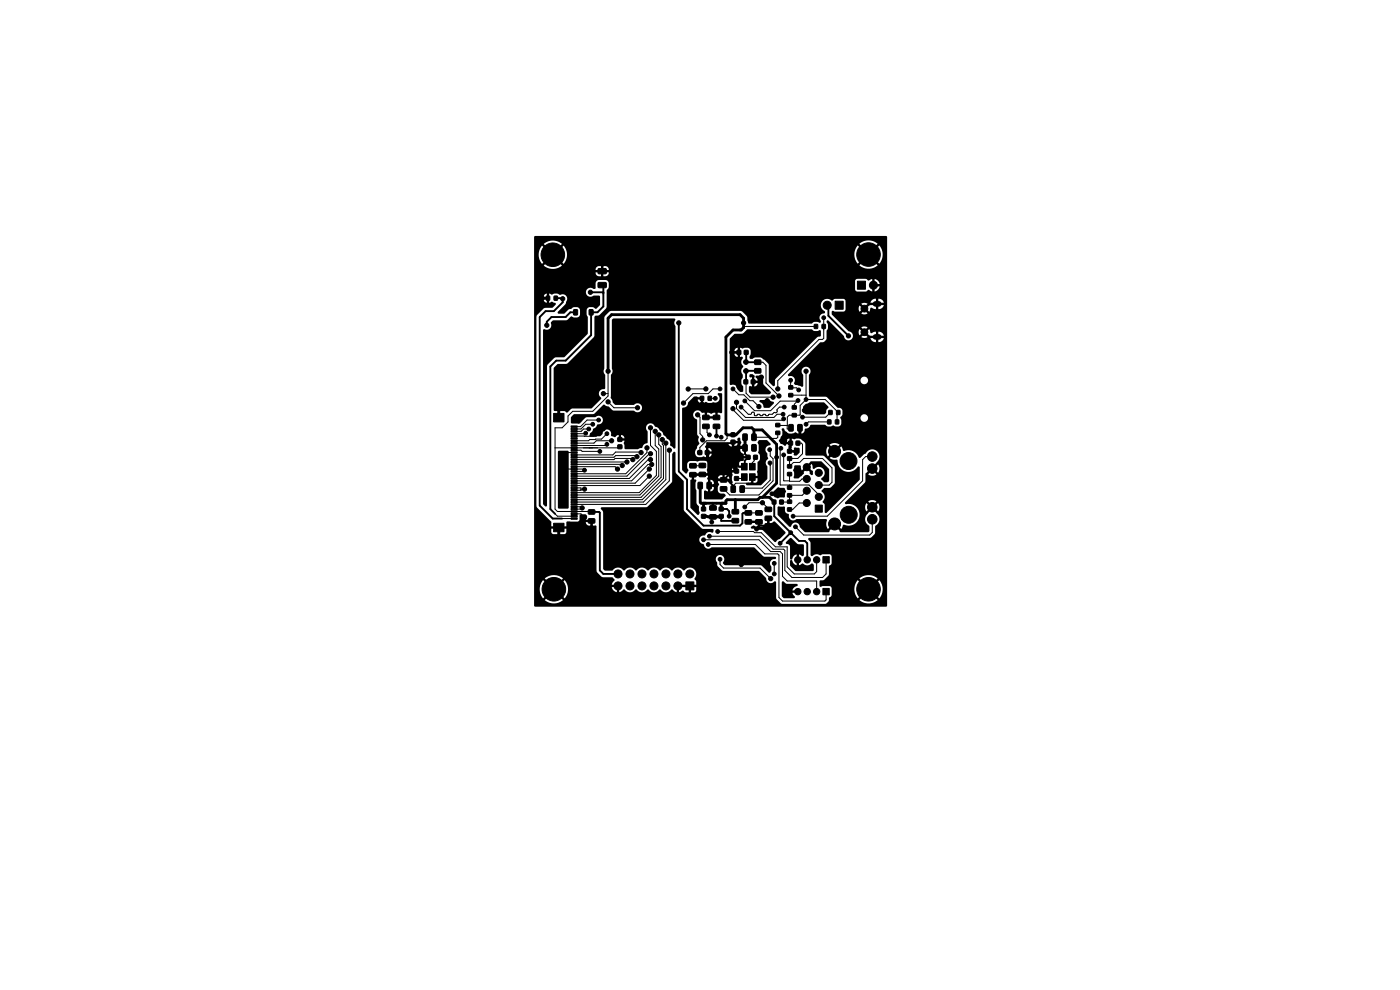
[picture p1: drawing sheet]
<svg xmlns="http://www.w3.org/2000/svg" width="297mm" height="210mm" viewBox="0 0 297 210" stroke-linecap="round" stroke-linejoin="round" font-family="sans-serif">
<g fill="#000" stroke="#000" stroke-width=".21">
<path d="M126.9 57h1.6l.1 .2v.7l-.2 .2h-1.4l-.2-.2zM115.9 62.8h.7v.9h-.7zM117.6 62.8h.6v.9h-.6zM121.7 65.7h.8v1.1h-.8zM125 65.7h.8v1.1h-.8zM126.9 60l1.6-.1 .1 .3v.7l-.2 .2-1.4-.1-.2-.2zM156.4 74.3h.7v.9h-.7zM157.9 74.3h.8v.9h-.8zM160.1 78.2h1.2l.1 .2v.6l-.2 .2h-1l-.1-.3zM160.1 76.4l1.2-.1 .1 .3v.6l-.2 .2-1-.1-.1-.2zM172.8 68.8h.6v.9h-.6zM174.4 68.8h.7v.9h-.7z"/>
<path d="M177.2 63.9h1.7v1.7h-1.7zM181.9 59.7h1.7v1.7h-1.7zM117.4 87.7h2.3v1.8h-2.3zM121.2 99.4h1.2v.3h-1.2zM121.2 98.9h1.2v.3h-1.2zM121.2 98.4h1.2v.3h-1.2zM121.2 97.9h1.2v.3h-1.2zM121.2 97.4h1.2v.3h-1.2zM121.2 96.9h1.2v.3h-1.2zM121.2 96.4h1.2v.3h-1.2zM121.2 95.9h1.2v.3h-1.2zM121.2 95.4h1.2v.3h-1.2z"/>
<path d="M121.2 94.9h1.2v.3h-1.2zM121.2 94.4h1.2v.3h-1.2zM121.2 93.9h1.2v.3h-1.2zM121.2 93.4h1.2v.3h-1.2zM121.2 92.9h1.2v.3h-1.2zM121.2 92.4h1.2v.3h-1.2zM121.2 91.9h1.2v.3h-1.2zM121.2 91.4h1.2v.3h-1.2zM121.2 90.9h1.2v.3h-1.2zM121.2 90.4h1.2v.3h-1.2zM131.1 94.4h.8v.8h-.8zM131.1 92.8h.8v.8h-.8z"/>
<path d="M146.3 98.4l1.3-.1 .1 .3v.5l-.2 .2h-1.1l-.1-.2zM148.1 95.6h.8v.8h-.8zM149.1 90h1.2l.2 .2v.6l-.3 .2-1-.1-.2-.2zM149.1 88.1h1.2l.2 .2v.6l-.3 .2-1-.1-.2-.2zM148.6 84.1h.7v.8h-.7zM148.3 98.3h1.3l.1 .2v.6l-.2 .2-1.1-.1-.1-.2zM149.6 95.6h.8v.8h-.8zM150.2 84.1h.7v.8h-.7zM151.3 90h1.3l.1 .2v.6l-.2 .2-1.1-.1-.1-.2zM151.3 88.1h1.3l.1 .2v.6l-.2 .2-1.1-.1-.1-.2zM155.1 91.8h.8v.8h-.8zM155.1 93.4h.8v.8h-.8z"/>
<path d="M157.3 98.3h1.2v1.4h-1.2zM157.8 80.6h.8v.8h-.8zM157.6 92.1l.7-.1 .2 .2 .1 1-.2 .3h-.6l-.2-.2zM157.6 94.3h.7l.2 .1 .1 1.1-.2 .2h-.6l-.2-.1zM159 98.3h1.2v1.4h-1.2zM158.3 96.6h.8v.8h-.8zM159.4 80.6h.8v.8h-.8zM159.5 92.1l.7-.1 .2 .2 .1 1-.2 .3h-.6l-.2-.2zM159.5 94.3h.7l.2 .1 .1 1.1-.2 .2h-.6l-.2-.1zM159.9 96.6h.8v.8h-.8zM164.6 89.8h.8v.7h-.8zM164.6 91.5h.8v.7h-.8z"/>
<path d="M167.1 98.6h.8v.7h-.8zM167.1 96.9h.8v.8h-.8zM167.1 95.3h.8v.8h-.8zM167.4 90.1l.6-.1 .3 .2v1l-.2 .3h-.5l-.3-.2zM167.3 81.8h.9v.7h-.9zM167.3 83.5h.9v.7h-.9zM167.3 93.6h.8v.8h-.8zM168.1 86.1h.8v.7h-.8zM168.1 87.7h.8v.7h-.8zM169.3 90.1l.6-.1 .3 .2v1l-.2 .3h-.5l-.3-.2zM168.9 93.6h.8v.8h-.8zM175.6 89.1h.7v.8h-.7z"/>
<path d="M175.8 87.1h.7v.8h-.7zM177.2 89.1h.7v.8h-.7zM177.5 87.1h.7v.8h-.7zM117.4 111h2.3v1.8h-2.3zM121.2 109.9h1.2v.3h-1.2zM121.2 109.4h1.2v.3h-1.2zM121.2 108.9h1.2v.3h-1.2zM121.2 108.4h1.2v.3h-1.2zM121.2 107.9h1.2v.3h-1.2zM121.2 107.4h1.2v.3h-1.2zM121.2 106.9h1.2v.3h-1.2zM121.2 106.4h1.2v.3h-1.2z"/>
<path d="M121.2 105.9h1.2v.3h-1.2zM121.2 105.4h1.2v.3h-1.2zM121.2 104.9h1.2v.3h-1.2zM121.2 104.4h1.2v.3h-1.2zM121.2 103.9h1.2v.3h-1.2zM121.2 103.4h1.2v.3h-1.2zM121.2 102.9h1.2v.3h-1.2zM121.2 102.4h1.2v.3h-1.2zM121.2 101.9h1.2v.3h-1.2zM121.2 101.4h1.2v.3h-1.2zM121.2 100.9h1.2v.3h-1.2zM121.2 100.4h1.2v.3h-1.2z"/>
<path d="M121.2 99.9h1.2v.3h-1.2zM124.8 108.2l1.3-.1 .1 .3v.5l-.2 .2h-1.1l-.1-.2zM124.8 110.1l1.3-.1 .1 .3v.5l-.2 .2h-1.1l-.1-.2zM146.3 100.3l1.3-.1 .1 .3v.5l-.2 .2h-1.1l-.1-.2zM148.1 102.3h.7l.2 .1v1.1l-.1 .2h-.6l-.2-.1zM148.3 100.2h1.3l.1 .2v.6l-.2 .2-1.1-.1-.1-.2zM148.8 107.6h.9v.8h-.9zM148.8 109.1h.9v.8h-.9zM150 102.3h.7l.2 .1v1.1l-.1 .2h-.6l-.2-.1zM150.6 107.3h1.2l.2 .2v.6l-.3 .2-1-.1-.2-.2zM150.6 109.2h1.2l.2 .2v.6l-.3 .2-1-.1-.2-.2zM152.8 103.3l1.3-.1 .1 .3v.5l-.2 .2h-1.1l-.1-.2z"/>
<path d="M152.8 101.4l1.3-.1 .1 .3v.5l-.2 .2h-1.1l-.1-.2zM152.6 107.6h.8v.8h-.8zM152.6 109.1h.8v.8h-.8zM155.8 101.1h.9v.8h-.9zM155.8 99.6h.9v.7h-.9zM155.1 103.1l.7-.1 .2 .2v1l-.1 .3h-.6l-.2-.2zM155.3 108.1h1.3l.1 .2v.6l-.2 .2-1.1-.1-.1-.2zM155.3 110h1.3l.1 .2v.6l-.2 .2-1.1-.1-.1-.2zM157.3 100.5h1.2v1.4h-1.2zM157 103.1l.7-.1 .2 .2v1l-.1 .3h-.6l-.2-.2zM159 100.5h1.2v1.4h-1.2zM158.1 108.4l1.2-.1 .2 .3v.5l-.3 .2h-1l-.2-.2z"/>
<path d="M158.1 110.3l1.2-.1 .2 .3v.5l-.3 .2h-1l-.2-.2zM160.3 108.4l1.3-.1 .1 .3v.5l-.2 .2h-1.1l-.1-.2zM160.3 110.3l1.3-.1 .1 .3v.5l-.2 .2h-1.1l-.1-.2zM162.3 107.6h1.3l.1 .2v.6l-.2 .2-1.1-.1-.1-.2zM162.3 109.5h1.3l.1 .2v.6l-.2 .2-1.1-.1-.1-.2zM163.8 106.1h.8v.8h-.8zM165.4 106.1h.8v.8h-.8zM167.1 100.2h.8v.7h-.8zM167.1 107.7h.8v.7h-.8zM167.1 106.1h.8v.7h-.8zM167.1 103.1h.8v.7h-.8zM167.1 104.7h.8v.7h-.8z"/>
<path d="M172.9 107.1h1.5v1.5h-1.5zM174.6 118.1h1.3v1.3h-1.3zM145.5 123.4h1.7v1.7h-1.7zM174.6 124.8h1.3v1.4h-1.3z"/>
<circle cx="117.3" cy="54" r="2.5"/>
<circle cx="119.5" cy="57.8" r=".45"/>
<circle cx="123.5" cy="51.5" r=".4"/>
<circle cx="125.5" cy="51.5" r=".4"/>
<circle cx="127.5" cy="51.5" r=".4"/>
<circle cx="127.7" cy="56" r=".45"/>
<circle cx="129.8" cy="51.5" r=".4"/>
<circle cx="131.5" cy="51.5" r=".4"/>
<circle cx="133.8" cy="51.5" r=".4"/>
<circle cx="135.5" cy="51.5" r=".4"/>
<circle cx="137.8" cy="51.5" r=".4"/>
<circle cx="139.8" cy="51.5" r=".4"/>
<circle cx="141.8" cy="51.5" r=".4"/>
<circle cx="144" cy="51.5" r=".4"/>
<circle cx="146" cy="51.5" r=".4"/>
<circle cx="148" cy="51.5" r=".4"/>
<circle cx="150.3" cy="51.5" r=".4"/>
<circle cx="152" cy="51.5" r=".4"/>
<circle cx="154.3" cy="51.5" r=".4"/>
<circle cx="156" cy="51.5" r=".4"/>
<circle cx="158.3" cy="51.5" r=".4"/>
<circle cx="160.3" cy="51.5" r=".4"/>
<circle cx="162.3" cy="51.5" r=".4"/>
<circle cx="164" cy="51.5" r=".4"/>
<circle cx="166" cy="51.5" r=".4"/>
<circle cx="168" cy="51.5" r=".4"/>
<circle cx="170.3" cy="51.5" r=".4"/>
<circle cx="172" cy="51.5" r=".4"/>
<circle cx="174.3" cy="51.5" r=".4"/>
<circle cx="176" cy="51.5" r=".4"/>
<circle cx="178.3" cy="51.5" r=".4"/>
<circle cx="180.3" cy="51.5" r=".4"/>
<circle cx="184.2" cy="54" r="2.5"/>
<circle cx="115" cy="63.2" r=".45"/>
<circle cx="116" cy="69" r=".45"/>
<circle cx="116.2" cy="72" r=".4"/>
<circle cx="116.2" cy="74.5" r=".4"/>
<circle cx="118.5" cy="74.8" r=".45"/>
<circle cx="119.4" cy="63.4" r=".45"/>
<circle cx="119.5" cy="61.8" r=".45"/>
<circle cx="124.6" cy="74.2" r=".45"/>
<circle cx="125.3" cy="62" r=".45"/>
<circle cx="129" cy="78.8" r=".45"/>
<circle cx="129.7" cy="61" r=".45"/>
<circle cx="130.3" cy="63" r=".45"/>
<circle cx="131" cy="74" r=".4"/>
<circle cx="131" cy="76.5" r=".4"/>
<circle cx="136.5" cy="63.2" r=".45"/>
<circle cx="139.7" cy="63" r=".45"/>
<circle cx="140" cy="79.3" r=".45"/>
<circle cx="141" cy="74" r=".4"/>
<circle cx="141" cy="71.5" r=".4"/>
<circle cx="142.3" cy="63" r=".45"/>
<circle cx="144" cy="68.5" r=".45"/>
<circle cx="144.2" cy="61" r=".45"/>
<circle cx="144.3" cy="63" r=".45"/>
<circle cx="151.3" cy="63.5" r=".45"/>
<circle cx="154.5" cy="63" r=".45"/>
<circle cx="155.2" cy="74.8" r=".45"/>
<circle cx="157" cy="63" r=".45"/>
<circle cx="157.8" cy="68.5" r=".45"/>
<circle cx="158.2" cy="76.8" r=".5"/>
<circle cx="158.2" cy="78.7" r=".5"/>
<circle cx="159.2" cy="61" r=".45"/>
<circle cx="159.2" cy="63" r=".45"/>
<circle cx="161.5" cy="80" r=".45"/>
<circle cx="163.5" cy="74" r=".4"/>
<circle cx="165.7" cy="63.5" r=".45"/>
<circle cx="166" cy="74" r=".4"/>
<circle cx="170" cy="63.2" r=".45"/>
<circle cx="171" cy="78.8" r=".45"/>
<circle cx="172.7" cy="63.2" r=".45"/>
<circle cx="173.4" cy="74.4" r=".45"/>
<circle cx="174.7" cy="67.4" r=".4"/>
<circle cx="175.5" cy="64.7" r=".85"/>
<circle cx="180" cy="71.2" r=".45"/>
<circle cx="180.5" cy="66" r=".45"/>
<circle cx="182.9" cy="74.1" r=".45"/>
<circle cx="183.4" cy="65.5" r=".72"/>
<circle cx="183.4" cy="70.5" r=".72"/>
<circle cx="185.3" cy="60.5" r=".85"/>
<circle cx="118.6" cy="86.3" r=".45"/>
<circle cx="123.3" cy="85.5" r=".45"/>
<circle cx="124" cy="99.8" r=".4"/>
<circle cx="124.2" cy="91.9" r=".4"/>
<circle cx="124.9" cy="91" r=".4"/>
<circle cx="125.8" cy="90" r=".4"/>
<circle cx="127" cy="89.1" r=".4"/>
<circle cx="127.2" cy="95.8" r=".4"/>
<circle cx="128" cy="83.5" r=".45"/>
<circle cx="128" cy="91" r=".4"/>
<circle cx="128.8" cy="92" r=".4"/>
<circle cx="128.8" cy="94.3" r=".4"/>
<circle cx="129" cy="85.3" r=".45"/>
<circle cx="129.7" cy="93.5" r=".45"/>
<circle cx="131" cy="99.5" r=".45"/>
<circle cx="131.5" cy="91.5" r=".45"/>
<circle cx="132" cy="98.8" r=".45"/>
<circle cx="133" cy="98" r=".45"/>
<circle cx="133.6" cy="82.4" r=".45"/>
<circle cx="134" cy="84.8" r=".45"/>
<circle cx="134.3" cy="97.5" r=".45"/>
<circle cx="135.1" cy="96.9" r=".45"/>
<circle cx="135.3" cy="86.5" r=".45"/>
<circle cx="136" cy="96" r=".45"/>
<circle cx="137.3" cy="95" r=".45"/>
<circle cx="137.7" cy="99.5" r=".45"/>
<circle cx="138" cy="90.8" r=".45"/>
<circle cx="138" cy="97.5" r=".45"/>
<circle cx="138" cy="96.3" r=".45"/>
<circle cx="138.3" cy="98.5" r=".45"/>
<circle cx="139" cy="91.5" r=".45"/>
<circle cx="139.8" cy="92.3" r=".45"/>
<circle cx="140.5" cy="93.3" r=".45"/>
<circle cx="141.3" cy="94" r=".45"/>
<circle cx="142" cy="95.5" r=".45"/>
<circle cx="145" cy="85.5" r=".45"/>
<circle cx="146" cy="88" r=".45"/>
<circle cx="146" cy="82.5" r=".45"/>
<circle cx="148" cy="88" r=".45"/>
<circle cx="148.4" cy="96" r=".45"/>
<circle cx="148.9" cy="85.7" r=".45"/>
<circle cx="149" cy="98.8" r=".45"/>
<circle cx="149.1" cy="93.3" r=".45"/>
<circle cx="149.7" cy="82.5" r=".45"/>
<circle cx="150.5" cy="92.3" r=".4"/>
<circle cx="151.7" cy="84.5" r=".4"/>
<circle cx="152" cy="92.5" r=".4"/>
<circle cx="152.3" cy="96.3" r=".4"/>
<circle cx="152.3" cy="98" r=".4"/>
<circle cx="152.4" cy="99.6" r=".4"/>
<circle cx="152.7" cy="82.5" r=".4"/>
<circle cx="153" cy="92.8" r=".4"/>
<circle cx="154.1" cy="98" r=".4"/>
<circle cx="154.1" cy="96.2" r=".4"/>
<circle cx="154.3" cy="99.5" r=".4"/>
<circle cx="155.5" cy="92.2" r=".4"/>
<circle cx="155.5" cy="86.7" r=".45"/>
<circle cx="155.5" cy="82.5" r=".4"/>
<circle cx="155.8" cy="96.3" r=".4"/>
<circle cx="155.9" cy="97.9" r=".4"/>
<circle cx="155.9" cy="99.3" r=".4"/>
<circle cx="156.3" cy="85.3" r=".45"/>
<circle cx="156.7" cy="82" r=".45"/>
<circle cx="157.2" cy="86.4" r=".4"/>
<circle cx="158" cy="85.1" r=".4"/>
<circle cx="159.6" cy="99" r=".4"/>
<circle cx="159.9" cy="92.8" r=".4"/>
<circle cx="160" cy="95" r=".4"/>
<circle cx="161" cy="86.2" r=".45"/>
<circle cx="162.7" cy="85" r=".45"/>
<circle cx="163.3" cy="95.4" r=".4"/>
<circle cx="163.3" cy="98.2" r=".4"/>
<circle cx="164" cy="84.3" r=".45"/>
<circle cx="164.7" cy="97" r=".4"/>
<circle cx="165" cy="82.5" r=".45"/>
<circle cx="165.2" cy="84" r=".45"/>
<circle cx="165.7" cy="95.1" r=".4"/>
<circle cx="166.1" cy="87.9" r=".4"/>
<circle cx="166.3" cy="96.5" r=".4"/>
<circle cx="166.3" cy="88.9" r=".4"/>
<circle cx="166.4" cy="86.4" r=".4"/>
<circle cx="166.5" cy="93.5" r=".4"/>
<circle cx="167.7" cy="80.7" r=".4"/>
<circle cx="168.3" cy="92.5" r=".4"/>
<circle cx="168.7" cy="95.8" r=".4"/>
<circle cx="169.3" cy="85" r=".4"/>
<circle cx="169.4" cy="82.7" r=".4"/>
<circle cx="169.7" cy="92.5" r=".4"/>
<circle cx="170.3" cy="88.5" r=".4"/>
<circle cx="170.6" cy="87.1" r=".4"/>
<circle cx="171" cy="84.7" r=".4"/>
<circle cx="171" cy="90" r=".4"/>
<circle cx="171.1" cy="99.1" r=".75"/>
<circle cx="171.5" cy="92.5" r=".4"/>
<circle cx="177" cy="95.8" r="1.27"/>
<circle cx="180" cy="97.8" r="1.8"/>
<circle cx="183" cy="93.5" r=".4"/>
<circle cx="185" cy="99.4" r="1.02"/>
<circle cx="185" cy="96.8" r="1.02"/>
<circle cx="115.2" cy="119.5" r=".4"/>
<circle cx="115.2" cy="117" r=".4"/>
<circle cx="117" cy="119.5" r=".4"/>
<circle cx="117" cy="117" r=".4"/>
<circle cx="118.6" cy="114.2" r=".45"/>
<circle cx="119.2" cy="119.5" r=".4"/>
<circle cx="119.2" cy="117" r=".4"/>
<circle cx="121.2" cy="119.5" r=".4"/>
<circle cx="121.2" cy="117" r=".4"/>
<circle cx="123.2" cy="119.5" r=".4"/>
<circle cx="123.2" cy="117" r=".4"/>
<circle cx="123.5" cy="107.7" r=".45"/>
<circle cx="124" cy="103.7" r=".45"/>
<circle cx="124" cy="109.7" r=".45"/>
<circle cx="125.5" cy="112" r=".45"/>
<circle cx="137.7" cy="101" r=".45"/>
<circle cx="148.6" cy="103" r=".4"/>
<circle cx="149.2" cy="114.5" r=".4"/>
<circle cx="150.2" cy="115.5" r=".4"/>
<circle cx="150.5" cy="113.8" r=".4"/>
<circle cx="151" cy="110.7" r=".4"/>
<circle cx="151.7" cy="103" r=".4"/>
<circle cx="152" cy="101.8" r=".4"/>
<circle cx="152.2" cy="112.8" r=".4"/>
<circle cx="152.7" cy="118.6" r=".4"/>
<circle cx="153.5" cy="103.7" r=".45"/>
<circle cx="154.7" cy="109.5" r=".4"/>
<circle cx="157.2" cy="119.7" r=".45"/>
<circle cx="157.5" cy="103.5" r=".4"/>
<circle cx="158" cy="101.2" r=".4"/>
<circle cx="158" cy="107.6" r=".4"/>
<circle cx="158.7" cy="108.8" r=".4"/>
<circle cx="160.5" cy="112.2" r=".4"/>
<circle cx="161.7" cy="106.6" r=".45"/>
<circle cx="163.7" cy="104.8" r=".4"/>
<circle cx="164.2" cy="119.5" r=".4"/>
<circle cx="164.7" cy="112.7" r=".45"/>
<circle cx="165.5" cy="115.2" r=".4"/>
<circle cx="167.7" cy="113" r=".4"/>
<circle cx="168.3" cy="109.5" r=".4"/>
<circle cx="168.7" cy="111.8" r=".4"/>
<circle cx="169.2" cy="118.7" r=".67"/>
<circle cx="171.1" cy="104.1" r=".75"/>
<circle cx="171.1" cy="106.7" r=".75"/>
<circle cx="171.1" cy="101.6" r=".75"/>
<circle cx="171.2" cy="118.7" r=".67"/>
<circle cx="173.2" cy="118.7" r=".67"/>
<circle cx="173.7" cy="102.9" r=".75"/>
<circle cx="173.7" cy="100.3" r=".75"/>
<circle cx="173.7" cy="105.4" r=".75"/>
<circle cx="177" cy="111.2" r="1.27"/>
<circle cx="180" cy="109.2" r="1.8"/>
<circle cx="185" cy="107.6" r="1.02"/>
<circle cx="185" cy="110.1" r="1.02"/>
<circle cx="186.7" cy="116.8" r=".4"/>
<circle cx="186.7" cy="119.2" r=".4"/>
<circle cx="117.5" cy="125" r="2.5"/>
<circle cx="121.8" cy="122" r=".4"/>
<circle cx="122.2" cy="124.5" r=".4"/>
<circle cx="122.2" cy="127" r=".4"/>
<circle cx="124.2" cy="124.5" r=".4"/>
<circle cx="124.2" cy="122" r=".4"/>
<circle cx="124.5" cy="127" r=".4"/>
<circle cx="131.1" cy="121.7" r=".85"/>
<circle cx="131.1" cy="124.3" r=".85"/>
<circle cx="133.7" cy="121.7" r=".85"/>
<circle cx="133.7" cy="124.3" r=".85"/>
<circle cx="136.2" cy="121.7" r=".85"/>
<circle cx="136.2" cy="124.3" r=".85"/>
<circle cx="138.7" cy="121.7" r=".85"/>
<circle cx="138.7" cy="124.3" r=".85"/>
<circle cx="141.3" cy="124.3" r=".85"/>
<circle cx="141.3" cy="121.7" r=".85"/>
<circle cx="143.8" cy="124.3" r=".85"/>
<circle cx="143.8" cy="121.7" r=".85"/>
<circle cx="146.4" cy="121.7" r=".85"/>
<circle cx="149.5" cy="121" r=".4"/>
<circle cx="152" cy="124.8" r=".4"/>
<circle cx="152" cy="127.2" r=".4"/>
<circle cx="153.7" cy="124.8" r=".4"/>
<circle cx="153.7" cy="127.2" r=".4"/>
<circle cx="156" cy="124.8" r=".4"/>
<circle cx="156" cy="127.2" r=".4"/>
<circle cx="158" cy="127.2" r=".4"/>
<circle cx="158" cy="124.8" r=".4"/>
<circle cx="160" cy="124.8" r=".4"/>
<circle cx="160" cy="127.2" r=".4"/>
<circle cx="163.5" cy="122.7" r=".45"/>
<circle cx="164.3" cy="121.8" r=".4"/>
<circle cx="169.2" cy="125.5" r=".67"/>
<circle cx="171.2" cy="125.5" r=".67"/>
<circle cx="173.2" cy="125.5" r=".67"/>
<circle cx="179.5" cy="126.8" r=".4"/>
<circle cx="179.5" cy="124.2" r=".4"/>
<circle cx="184.2" cy="125" r="2.5"/>
</g>
<path d="M185.7 71.5h.7M185.7 64.5h.7" fill="none" stroke="#000" stroke-width="1.2"/>
<g fill="none" stroke="#000" stroke-width=".21">
<path d="M129 78.8v5.2l-3.2 3.3h-4.3l-1 1v1.2l-1.2 1.3h-1.5v17.2l.4 .5 7.3 .1M160.7 76.8h1.1l.7 .7v3.8l2.7 2.7M171 78.8v6M173.1 69.3h-15.3l-.8 .7M174.7 67.4v4.4l-.2 .2h-.7l-8.8 8.8v1.7M121.8 96h-1.6l-.7 .8v2l.7 .7h3.5l.3 .3-.3 .2h-1.9M121.8 95.5h1.4l.3 .3h3.7M121.8 97.5h8.4l.3-.2h3.5l.3 .2M121.8 98.5h9.9l.3 .3M121.8 99h8.7l.5 .5M121.8 98h11.2M124.3 91.9l-2.5 .1"/>
<path d="M124.9 91h-1.1l-.5 .5h-1.5M125.8 90h-1.5l-1.1 1h-1.4M127 89.1h-2.5l-1.4 1.4h-1.3M128 91l-1.6 1.6-4.6-.1M128 83.5h1M128.7 92l-1.1 1.1-2.5 .2-.2 .2h-3.1M128.7 94.3l-.2 .2h-6.7M129 85.3l1.2 1.2h5M129.7 93.5h-3.2l-.5 .5h-4.2M131.5 94.8h.1M131.5 91.5v1.7M131.5 94.8l-.2 .2h-13.5"/>
<path d="M135.1 96.9l-.2-.3h-4.3l-.3 .4h-8.5M136 96l-5.4-.1-.6 .6h-8.2M137.2 95v1l-4.4 4.5h-11M137.8 99.5l-3.1 3h-12.9M138 97.5h-.5l-4 4h-11.7M138 90.8v3.7l1.3 1.3v5.1l-3.7 3.6h-13.8M138 96.3h-.2l-4.8 4.7h-11.2M138.3 98.5h-.8l-3.5 3.5h-12.2M139 91.5v3l.7 .8v5.7l-3.9 4h-14M139.7 92.3v2l.5 .5v6.5l-4.2 4.2h-14.2M140.5 93.3v1l.2 .2v7l-4.5 4.5h-14.4M141.2 94v7.8l-4.7 4.7h-14.7"/>
<path d="M142 95.5v6.5l-5 5h-15.2M146 82.5h3.7M146 82.5h.1M148 88l.5 .5v3.5l.6 .6v.7M148.9 84.5v1.2M148.9 85.7h.1M149 98.8h-2M149.7 88.6h2.3M149.7 90.5l.3 .2v1.1l.5 .5M150.6 84.5h1.1M151.8 90.6l-.1 .1M152.8 82.5h-1.6l-1 1h-3.2l-2 2"/>
<path d="M154.3 92.3v.7l-.6 .5h-3.8l-1.4 1.4v1.1M155.5 82.5l1.2 1.3h1.1l1.3 1.2h.6l1.3 1.3M155.5 86.7v.2l2.2 2.3h8.2l.4-.3M156.2 85.3v1.4l1.9 1.9h6.1l.7-.7h1.2M156.6 99.7l-.4 .3M157.2 86.4l1.5 1.5h.6l.2-.4 .3-.1 .4 .8h.3l.3-.3h.3l.3 .3h.3l.3-.3h.4l.1 .3h.4l.2-.3h.7l.5-.4h.4l.2-.2-.1-.4 .6-.5h1M158 85.1l2.1 2h3.4l2-2h3.7M158.3 81.3v2.1l.8 .9h4.9M159.9 92.8h3.3l1.1 1M160.3 97l-.3 .3v.5l-.4 .4v.8M163.3 95.4l.1 .1v1.2l.6 .6v4.7l-3 3h-6.2l-1.3-1.3M163.3 98.2l.1 3.7-1.7 1.7h-4.3"/>
<path d="M165 91.8v1l-.3 .2h-1.2M165.2 90.1l.2 .2h1.6M165.7 95.1l-.2 .2v7.5l6.1 .1 2.1 2v.5M166.3 96.5v5.4l1.2 .1M167 90.3h.1M167.5 95.7l1.2 .1M167.7 80.7v1.5l1.3 .1 .4 .4M167.7 83.8h3.3M168.1 97.3h.1M168.2 92.5l-.5 .5v1M168.5 86.2l-.3 .2M169 94h1l.3 .3v2l-1.1 1h-1.7v1.6l.8-.8h1.4l.8-.8h4l2 2v3l-.6 .6h-2.2v.4"/>
<path d="M169.3 85l-.8 .8v.6M171 84.8l-1.2 1.2-.1 2.1h-2.3l-.4 .4v2.5h.6M171 84.8h4.1l2.7 2.7-.2 .3v1.7M175.9 89.5h-4.4l-.5 .5M176.2 87.5l-1 1h-4.9M185 96.9h-1.4l-.6 .6v4.5l-7.5 7.5h-7.3M117.8 109l.4 .5h3.6M121.8 107.5h1.7v.5h-1.7M121.8 109h1.4l.8 .8M121.8 103.5h1.4v.5h-1.4M121.8 110h-2.5M123.2 103.8h.8"/>
<path d="M137.8 101l-2 2h-14M149 100.7h-2M149.3 114.5h11.7l2.5 2.5h2l.5 .5v4.8l1 1h6.3v2.2M150.2 115.5h10.1l2 2h2.7l.2 .3v9l.8 .7h9l.2-.2v-1.8M150.5 113.8h10.8l2.7 2.7h2.3l.2 .3v4.2l1.5 1.5h6.5l.7-.7v-3M151.5 109.7h-.3l-.2 .2v.8M152.2 112.8h7.7l.2 .2h1.4l3 3h2.5v4.3l1.5 1.5h4.3l.5-.5v-2.5M152.8 118.6v1.2l.7 .7h7.8l2.2 2.3M156.3 108.3l-.3 .3M158 107.6l.9-1h2.8l1.3 1.5M158 101.2l-.3 .3h-1.5M158.7 108.8h2.3"/>
<path d="M159.6 101.7v.5l-.3 .3h-3.2l-.6 .6v.4M164.3 119.5v2.3M167.5 100.6v1.5h2.2l.4-.5h1M167.5 102.9v.5M171.1 104.1l-.9 1h-2.7l-.1 1.4h-1.6M171.1 106.7h-1.6l-1.3 1.4h-.7M185 110.1v2.9l-.5 .5h-14l-1.8-1.7"/>
</g>
<g fill="none" stroke="#000" stroke-width=".4">
<path d="M127.8 56v1.5M117.9 63.3h1.4l.1 .8-1.9 1.9h-1.7l-1.3 1.3v40l2.8 2.7h2M122.1 66.3h-1.1l-1 1h-3l-1 1v.7M125.2 62h2.8M127.8 60.5l.2 .2v4.3l-1.3 1.3h-1.3v4.8l-5.4 5.4h-2l-1.3 1.3v30.2l1.1 1M144 68.5v31.5l1.7 1.8v6.2l3.6 3.5h7.7l.5-.5v-2l.2-.2h1M155.2 74.8h1.5M158.2 78.7h.1M158.3 78.7v2.6M158.3 74.8v2h2.4M160.7 78.7h-2.5M175.7 64.8v2.2l4.3 4.3"/>
<path d="M148.9 85.7l.8 .9v2M151.8 90.6l.2-.1v2M156.2 100h-.9l-1.8 1.8M157.9 99l.1-1.3 .7-.7-.7-.7v-1.5h-2.5v-1l-.2 .2h-5.3v2l.2 .2v4.3l.3 .2v2.3h1.2M161.5 80v.5l-.5 .5h-1.2M125.5 110.5v1.5M125.5 108.6h1.6l.1 .2v12.2l.8 .8h3.1M149 100.7h1.4M149.7 109.3l.5 .5h2.8v.7h3M152 101.8h2.3l1.2 1.3v1l.2 .2M153.2 108h1l.5 .4v1.1M158.7 110.7h2.3v.8"/>
<path d="M161 111.5l-.5 .5v.3M163 110v1l-.5 .5h-1.5M164.2 106.5l.1 3 5.2 5.3h1.2l.5 .5v3.5M167.7 113l-2.2 2.3"/>
</g>
<g fill="none" stroke="#000" stroke-width=".6">
<path d="M115 63.3h1.2M129 78.8v-11.3l.7-.7h27.3l.8 .7v2l-.6 .5h-1.7l-1.5 1.5v20.5l.3 .3h1.8l1.5-1.5h1.9l.4 .4M118.5 86.3v2.3M158 92.8v2.2M159.9 91.2v1.6M159.9 91.2h1.8l3 3.1v8.2l-3 3M169.7 90.3l.1 2.2M118.5 111.9v2.3M148.6 103v3.6l.1 .2h5.3v-.5l.3-.3h6.4l.6-.5h1.9l1 1M149.3 106.8v1.2M151.2 106.8v.7l.4 .3M153 106.8v.9l.2 .3"/>
<path d="M156 106v2.6"/>
</g>
<g fill="#000">
<path d="M113.4 50.1h74.6l.2 .2-.1 78.3-74.6 .1-.2-.2v-3.5h1.2l.2 1 .5 .9 1.3-1.2 .3 .3-1.2 1.3 .1 .1a2.99 2.99 0 0 0 3.7-.1l-1.2-1.3 .3-.3 1.3 1.2a3 3 0 0 0 0-3.8l-1.3 1.2-.3-.3 1.2-1.3-.1-.1a2.99 2.99 0 0 0-3.7 .1l1.2 1.3-.3 .3-1.3-1.2-.5 .9-.2 1h-1.2v-12.8h3.7l.1 1 .2 .1h1v-1.1h.5v1.1h.9l.4-.3v-.8h-6.8v-45h.5v40.3l3.1 3.2 .1 1h3.1l.1-.9h4.1a.78 .78 0 0 0 .9 .7v-.7h-5l.2-.2h2.2l.3-.3 .1-1.1 1.2-.1 .2 .2a.53 .53 0 0 1-.1 .8v.2h1.1l.3 .4 .1 .8 .5-.1 .2 .2 .1 9.7 1.1 1.1 2.1 .1 .5 .4v.3l-.5 .8h.9v.5h-.9l.3 .7 .3 .3 .5 .1v-.9h.5v.9l.8-.5h.3a1.45 1.45 0 0 0 2.4-.1l.2 .1a1.45 1.45 0 0 0 2.3-.1l.2 .1a1.45 1.45 0 0 0 2.4-.1l.1 .1a1.45 1.45 0 0 0 2.4-.1l1.1 .6v-.9h.5v.9l.8-.3 .5 .3h.7v-.9h.5v.9h.8l.3-.4v-.7h-.9v-.5h.9v-.7l-.4-.4a1.47 1.47 0 0 0 .3-1.6 1.47 1.47 0 0 0-1.2-.9l-.7 .2-.5 .4h-.3a1.45 1.45 0 0 0-2.3 0h-.2a1.45 1.45 0 0 0-2.4 0h-.1a1.45 1.45 0 0 0-2.4 0h-.2a1.45 1.45 0 0 0-2.3 0h-.2a1.45 1.45 0 0 0-2.4 0h-.2a1.49 1.49 0 0 0-2.4 0h-1.5l-.3-.4v-11.9l-.5-.7v-.3l.2-.1h9.4l.3-.1 5.2-5.3v-5.8l.4-.6 .3 .3v4.1l1.7 1.9 .1 6.2 3.7 3.7 .4 .2h1.9l.3 .3a.35 .35 0 0 1-.4 .5 1.01 1.01 0 0 0-1.5 .6 .98 .98 0 0 0-1.2 .8 .98 .98 0 0 0 1 1.1 .99 .99 0 0 0 .7 .9 .99 .99 0 0 0 1-.3h8.9l2.1 2h2.4a.25 .25 0 0 1 .2 .3 .25 .25 0 0 1-.3 .2 .96 .96 0 0 0-.9 .6 .96 .96 0 0 0 .2 1.1v.8a.41 .41 0 0 1-.6 .3l-1.7-1.5-7.6-.1a.59 .59 0 0 1-.1-1 .93 .93 0 0 0-1.2-1 .93 .93 0 0 0-.3 1.6l.2 .7 1 1h7.6l1.6 1.5a1.07 1.07 0 0 0 .7 1 1.07 1.07 0 0 0 1.2-.3l.2 .2 .1 3.5 1.1 1.1h9.1a1.19 1.19 0 0 0 1-1.4l.5-.4v-1.3h4.8l.2 1 .6 .9 1.2-1.2 .4 .3-1.3 1.3 .2 .1a2.99 2.99 0 0 0 3.7-.1l-1.3-1.3 .4-.3 1.3 1.2a3 3 0 0 0-.1-3.8l-1.2 1.2-.4-.3 1.3-1.3-.2-.1a2.99 2.99 0 0 0-3.7 .1l1.3 1.3-.4 .3-1.2-1.2-.6 .9-.2 1h-4.8v-.4l-.4-.3h-1.5a.33 .33 0 0 1-.4 .2 .33 .33 0 0 1-.2-.3v-1l1-.2 .9-1 .1-1.9 .4-.3 .1-.3v-1.5l-.2-.4h-1.7l-.5 .2a1.37 1.37 0 0 0-1.8 .2l-.2-.3v-2.5l-.5-.8 .1-.3h13l1-.9 .1-1.7a1.59 1.59 0 0 0 .2-2.6l-.7-.8 .3-.4 .8 .8 .1-.2 .2-.7-.3-.9-.8 .8-.3-.4 .7-.7a1.52 1.52 0 0 0-1.7 0l.7 .7-.3 .4-.8-.8-.3 .9 .2 .7 .1 .2 .8-.8 .3 .4-.7 .8a1.67 1.67 0 0 0 .2 2.7v1l-.2 .3h-5.9l-.9-1 .4-.4 .7 .7 .5-.9a2.35 2.35 0 0 0 3.3-1.9 2.35 2.35 0 0 0-2.9-2.5l-.1-.4 4.2-4.1 .1-2 1-.9 .3 .4-.7 .7a1.52 1.52 0 0 0 1.7 0l-.7-.7 .3-.4 .8 .8 .3-.9-.2-.7-.1-.2-.8 .8-.3-.4 .7-.8a1.58 1.58 0 0 0 .1-2.5 1.58 1.58 0 0 0-2.4 .7l-1.1 .8h-.3a2.47 2.47 0 0 0-3.3-1.4l-.4-1-.7 .7-.4-.4 .7-.7a1.76 1.76 0 0 0-2.1 0l.7 .7-.4 .4-.7-.6a1.76 1.76 0 0 0 0 2l.7-.7 .4 .4-.7 .7 .7 .3 1 .1a2.38 2.38 0 0 0 1.7 2.4 2.38 2.38 0 0 0 2.7-1.1l.3 .3-.1 2.6-7 7-.3-.1-.1-1.7-.4-.6a1.38 1.38 0 0 0-.2-2.2l.5-.7 1.5-.1 .8-.9v-3.3l-.1-.3-2.3-2.2-3.8-.1-.1-2.6-1-.9-.8-.1-.5 .2-.5-.2v2l-.3 .5h.8a.36 .36 0 0 1 0-.5 .36 .36 0 0 1 .5 0l.6 .1v.9l-.6 .6h-.4a.38 .38 0 0 1-.1-.6l-.9-.1-.4-.4v-.7l.3-.3v-.2h-.7a.34 .34 0 0 1-.4 .3 .34 .34 0 0 1-.3-.3l-.5-.2-.3-.4 2.2 .1v-.8a.71 .71 0 0 0-.7 .7h-1.5l-.1-.1 .7-1.3 .1-.7a.42 .42 0 0 1 .1-.7h.2l.2 .5 .7 .5 1 .1a.68 .68 0 0 1 1.1 0h.2v-1.1a.25 .25 0 0 1 .2-.1 .25 .25 0 0 1 .2 .2l.1 1a.94 .94 0 0 0 .8-1l.1-.1a1.09 1.09 0 0 0 1.1-.8h3l.6 .4h.7l.5-.3 .4 .3h.7l.3-.2 .3-.4v-.8l-.3-.5h4.3v.2a.81 .81 0 0 0 1.3 .6 .81 .81 0 0 0 0-1.4 .81 .81 0 0 0-1.3 .6h-4.3l.5-.7v-1a1.02 1.02 0 0 0-1.1-.4l-2.3-2.3-3.6-.1-.1-3.5h10.9a.81 .81 0 0 0 1.1 .9 .81 .81 0 0 0 .3-1.4 .81 .81 0 0 0-1.3 .4l-.1 .1h-10.9l.1-1.2a.96 .96 0 0 0 0-1.3 .96 .96 0 0 0-1.4 0 .96 .96 0 0 0 0 1.3l.1 2.4a.36 .36 0 0 1-.3 .3 .36 .36 0 0 1-.4-.2l-.5-.2a.54 .54 0 0 1-.6-.2 .54 .54 0 0 1 0-.7 1.01 1.01 0 0 0-1.3-1l-.1-.4 6.7-6.7 .8-.1 .5-.5 .2-1.9 .3-.6-.2-1.1a.3 .3 0 0 1-.1-.4 .3 .3 0 0 1 .4-.1l3.2 3.3a.96 .96 0 0 0 1.5 .8 .96 .96 0 0 0 0-1.6h1.7l.2 .6 .6-.6 .3 .4-.6 .6a1.21 1.21 0 0 0 1.4 0l-.7-.6 .4-.4 .6 .6 1.2 .1-.2 .2 .2 .3h-.9a1.1 1.1 0 0 0 1.1 .9v-.8h.5v.8h.2a1.1 1.1 0 0 0 1-.9h-.9l.1-.2-.1-.3h.9a1.11 1.11 0 0 0-1.2-.8v.8h-.5v-.8l-.5 .1a.39 .39 0 0 1-.3 .2 .39 .39 0 0 1-.4-.2l-.2-.7-.6 .6-.4-.4 .7-.6-.7-.2-.7 .2 .6 .6-.3 .4-.6-.6-.2 .7h-1.7l-.5-.2-3.5-3.5-.1-.6 .3-.3 .4 .2h1.9l.3-.3 .1-.3h2.8l.2 .6 .6-.6 .3 .4-.6 .6a1.21 1.21 0 0 0 1.4 0l-.7-.6 .4-.4 .6 .6 .3-.8 1.1 .3v-.8h.5v.8a1.1 1.1 0 0 0 1.2-.9h-.9l.1-.2-.1-.3h.9a1.11 1.11 0 0 0-1.2-.8v.8h-.5v-.8h-.2a1.1 1.1 0 0 0-.9 .8h.9l-.2 .2 .2 .3-1.2 .1-.6 .6-.4-.4 .7-.6a1.21 1.21 0 0 0-1.4 0l.6 .6-.3 .4-.6-.6-.2 .7h-2.8v-1.7l-.3-.3-2-.1-.6 .4a1.41 1.41 0 0 0-2.2 .2 1.41 1.41 0 0 0 .7 2.1 .38 .38 0 0 1-.1 .4 .38 .38 0 0 1-.4 0 1.07 1.07 0 0 0-.4 1.7 .48 .48 0 0 1-.7 .1h-.6l-.7 .3h-13.2l-.2-.1-.3-1.5-.9-.9-.4-.2-27.6 .1-1.1 1-.2 .4v10.9a.95 .95 0 0 0 .1 1.1v3.1a1.08 1.08 0 0 0-1.2 .7 1.08 1.08 0 0 0 .5 1.3l-2.1 2.1h-4.1l-1.1 .9-.5-.3h-1v1.2a.25 .25 0 0 1-.3 .2 .25 .25 0 0 1-.2-.2v-1.2h-.7l-.1-.2v-9l.8-.8h1.8l.3-.2 5.6-5.6 .1-4.2 .3-.2 .8-.2 1.5-1.6v-3.6l.5-.7-.1-.9-.2-.4h52.5v1.9l.5 .4 1.8-.1 .6-.3 .7 .3v-.9h.5v.9h.3l.5-.4 .3-.6h-.9v-.5h.9l-.4-.8-.7-.3v.9h-.5v-.9l-.8 .3-.6-.4-1.8 .1-.4 .4h-52.5l-.3-.2h-1.6l-.6 .4-.1 1.1a.39 .39 0 0 1-.2 .4 .39 .39 0 0 1-.5-.2 .97 .97 0 0 0-1.3 1.2 .97 .97 0 0 0 1.7 .4l1.2 .1 .1 1.8-.8 .9-.7-.3-.7-.1-.6 .5v1.2l.2 .5v3.5l-4.9 4.9-2.1 .2-1.6 1.6-.1 29.7-.2 .3-.6-.6v-36.8a.35 .35 0 0 1 .3-.3 .35 .35 0 0 1 .3 .1 1.02 1.02 0 0 0 1-.4 1.02 1.02 0 0 0 .1-1.1l.4-.4h2.8l1-.9 1.3 .3 .5-.3 .1-.3v-1.1l-.1-.3-.4-.2h-.8l-.6 .3-.4 .1-1 .9h-1.3v-.4l1.6-1.8a1.39 1.39 0 0 0-.3-1.8h-.9l-.6-.2h-.8a.66 .66 0 0 1-.9 0v1.9a1.09 1.09 0 0 1 1.4 .3l-.7 .8-1.8 .1-1.4 1.4-.2 .4h-.5v-3.7h2.1a.69 .69 0 0 0 .6 .7v-.7h-2.7v-.6l2.7 .1v-.7a.69 .69 0 0 0-.6 .6h-2.1v-5.1h13v.1a.85 .85 0 0 0 1.2 .7v-.8h.5v.8h.4a.75 .75 0 0 0 .7-.8h-15.8v-.6h13v.1h1.2v-.8h.5v.8h1.1a.83 .83 0 0 0-1.1-.8h-1.2l-.5 .7h-13v-3.2h1l.2 1.1 .5 .9 1.2-1.3 .4 .4-1.3 1.2a2.98 2.98 0 0 0 3.9 0l-1.2-1.2 .3-.4 1.3 1.3 .5-.9 .2-1.1h60.9l.2 1 .6 .9 1.2-1.2 .4 .3-1.3 1.3a2.98 2.98 0 0 0 3.9 0l-1.3-1.3 .4-.3 1.3 1.2a3 3 0 0 0-.1-3.8l-1.2 1.2-.4-.3 1.3-1.3-.2-.1a2.99 2.99 0 0 0-3.7 .1l1.3 1.3-.4 .3-1.2-1.2-.6 .9-.2 1h-60.9l-.2-1-.5-.9-1.3 1.2-.3-.3 1.2-1.3-.1-.1a2.99 2.99 0 0 0-3.8 .1l1.3 1.3-.4 .3-1.2-1.2-.5 .9-.2 1h-1zM129.9 67.8l.3-.2h12.8l.3 .1-.1 .3a1.11 1.11 0 0 0 .1 1.2v25.8a.33 .33 0 0 1-.4 .1 .33 .33 0 0 1-.2-.3 .67 .67 0 0 1-.5-1l-.3-.5-1.2-1.1-.3-.6-.5-.4a1.42 1.42 0 0 0-1-.8 .96 .96 0 0 0-1.4-.4 .96 .96 0 0 0-.2 1.4l.1 2.4-.2 .3a1.41 1.41 0 0 0-1.1 .9l-.8 .3h-2.7l-.3-1.3 .2-.5-.9-.1-.3-.3-.1-.8h.5v.7h.8a.71 .71 0 0 0-.8-.7h-.8a.71 .71 0 0 1-.7 .4 .71 .71 0 0 1-.6-.5 .94 .94 0 0 0-.9-1.1 .94 .94 0 0 0-.9 1l-.5 .4-2 .1-.2-.1 .1-.6 .4-.4 .3-.6 .6-.4 .2-.5a.97 .97 0 0 0 1-.5 .97 .97 0 0 0-.1-1.1 1.05 1.05 0 0 0-1.4 .1h-1.9l-1.4 1.4-1.6-.1-.2-.1v-1.2l.7-.6 4.2-.1 2.1-2 1 .4 1.1 .9h4.2a1.04 1.04 0 0 0 1.1 .3 1.04 1.04 0 0 0 .7-.9 1.03 1.03 0 0 0-.7-.9 1.03 1.03 0 0 0-1.1 .3h-3.8l-.6-.5-.5-1 .1-4.8a1.26 1.26 0 0 0 .2-1.4zM159 79.4h.7l.4 .3-.1 1.1h.7v-.4a.44 .44 0 0 1-.4-.3 .44 .44 0 0 1 .2-.4l1.1-.1 .3 .1v1.8l1.6 1.6v.3l-.4 .2h-3.7l-.5-.4v-1.1a.38 .38 0 0 1 .6-.1v-.7h.5v.7a.71 .71 0 0 0 .7-.7h-1.2v-1.3h-.5zM155.8 70.9l1.7-.1 1.1-.9h13.5l.7 .3h.6a.41 .41 0 0 1 .7 .1v1l-.7 .2-8.9 8.9-.1 1.2-.2 .3h-.2l-.9-.9v-3.6l-.1-.3-1.5-1.2-1.4-.1a.74 .74 0 0 1-1.1 .1l.2-.8v-.7l-.2-.5-.4-.1-1 .1-.6-.1v1.9a.34 .34 0 0 1 .4-.1 .34 .34 0 0 1 .2 .4 1.15 1.15 0 0 0 .1 1.7l-.1 .2a1.11 1.11 0 0 0 0 1.6v.6l-.3 .5v.7l.4 .7v1l-.7 .1-.5-.5a1.06 1.06 0 0 0-1.5-.9l-.2-.3v-6.4h1a.71 .71 0 0 0 .7 .7v-.7h-1.7v-.5h1.7v-.7a.71 .71 0 0 0-.7 .7h-1v-2.7zM118.4 95.7l2-.1 .2 .2v11.9l-.2 .2h-1.8l-.2-.3zM144.8 86.5a1.11 1.11 0 0 0 1.2-1l.6-.7h1.4a.69 .69 0 0 0 .7 .7v-.7h-2.1l.7-.7h.5l1.1 .2 .3 .4v.8l.5-.3 .6 .3 .9-.2a1 1 0 0 0 1.3-.3 1 1 0 0 0-.2-1.3 .57 .57 0 0 1 .9-.1v3.9l-.2 .2-.8-.1v.8l-.3 .3-1.9 .1-.5-.5v-.7h.5v.7h1.7v-.7l-.8 .2-.5-.2h-1.5a1 1 0 0 0-1.7-.1 1 1 0 0 0 .7 1.5v3.1l.3 .8a1.17 1.17 0 0 0 .2 1.2l-.5 .6v.3a1.14 1.14 0 0 0 .3 2l1-.2 .6 .2v-.7h.5v.7a.71 .71 0 0 0 .7-.7h-1.2v-1.3h.5v.8h.7a.71 .71 0 0 0-.7-.8h-.6l-.1-.2 .5-.7h3.7l.3-.1a.41 .41 0 0 1 .6 .5l.4 .2h.6a.71 .71 0 0 0 .8-.7h-.8v.7h-.5l.1-.8 .3-.3 .9-.1a.36 .36 0 0 1 .1-.6 .36 .36 0 0 1 .4 .4l.1 .2a.69 .69 0 0 1-.1 1v.3h.8v-1.9a.25 .25 0 0 1 .3-.1 .25 .25 0 0 1 .2 .2v1.8l-.4 .4-.8 .1a.97 .97 0 0 0 .7 1v.5h.7a.25 .25 0 0 1 .2 .2 .25 .25 0 0 1-.2 .3h-.7v.3l-.1 .2a.63 .63 0 0 0-.9 .5v.5h.9a.25 .25 0 0 1 .2 .2 .25 .25 0 0 1-.2 .3l-1-.1-.2-.2v.8l-.3 .3-.9 .1 .1 .5-.1 1.2a.38 .38 0 0 1 0 .6 .38 .38 0 0 1-.6-.3v-.1h-2.4v.3a.59 .59 0 0 1 0 .9l.1 1.1 .5 .3h.7l.3 .3v.3l-.7 .6h-3.8v-1.7l.2-.2 .6 .2v-.9h.5v.9a.78 .78 0 0 0 .7-.9h-1.2v-1.5h.5v1h.7a.78 .78 0 0 0-.7-1h-.5l-.2-.3 3.2 .1v-.8h.5v.8h1a.78 .78 0 0 0-1-.8 1.06 1.06 0 0 0-1.4 .6l-2.3 .1 .2-.6-3 .1v.7h.4l.1 .2-.1 .5-.1 1.1 .2 .6v2.5l.6 .8 .1 1.5a.32 .32 0 0 1-.2 .3 .32 .32 0 0 1-.3 0l-1.4-1.6v-5.7l.2-.2 .1-.9 .4-.3 .5-.1h2.5l-.3-.7h6.1v-.7a.71 .71 0 0 0-.7 .7h-5.4l.3-.5v-.9l-.3-.4-.4-.2-1.1 .1-.4 .1-.5-.1-1.3 .1-.4 .5v.8a.68 .68 0 0 1 .2 .7 .68 .68 0 0 1-.6 .5l-.7-.8zM160.9 93.4h1.8l.8 .7a.5 .5 0 0 1-.7 .5 1.04 1.04 0 0 0 0 1.7l.2 1a1.14 1.14 0 0 0-.2 1.7v2.6l-1.3 1.3h-3a.3 .3 0 0 1-.2-.3 .3 .3 0 0 1 .4-.2h1.6l.3-.3 .1-.6h-.9v.9h-.5v-1l.5-.4h.9l-.1-.9 .1-2 .5-.7-.1-1.1a.48 .48 0 0 1-.1-.8l-.1-1.3a.5 .5 0 0 1 0-.8zM161.1 84.9h2l.5 .2a.36 .36 0 0 1 .5 .1 .36 .36 0 0 1 0 .4l-.9 .9h-1.1a1.95 1.95 0 0 0-1-1.4zM168.5 98.8l1.1-.1a.41 .41 0 0 1 .3 .6l.2 .5 .6-.6 .4 .3-.6 .6a.39 .39 0 0 1 0 .5 .39 .39 0 0 1-.3 .2l-.8 .7h-.9l-.2-.3 .2-.9a.85 .85 0 0 1 0-1.1zM171.2 99.5l.4-.3 .8 .6v.4a.36 .36 0 0 1-.3 .5 .36 .36 0 0 1-.3-.6zM171.9 97.9h2.3l1.7 1.6-.1 2.6-.3 .2h-.7l-.6-.7a1.33 1.33 0 0 0 .5-2 1.33 1.33 0 0 0-2.1-.1l-.2-.2-.2-.9-.6 .6-.4-.3zM170.4 86.2l.6-.5 .7-.3h3l1 .8a.57 .57 0 0 1-.4 .7 .79 .79 0 0 1-.5 1h-3.9l-.5-.4z"/>
<path d="M149.3 109.3h3.5a.28 .28 0 0 1 .2 .3 .28 .28 0 0 1-.3 .2l-2.7 .1-.7-.2zM158.8 110.5h2l.4 .4 .1 .8a.96 .96 0 0 0 1-.7h.5v-.8a.25 .25 0 0 1 .2-.2 .25 .25 0 0 1 .2 .2v.8l1.1-.4 2.3 2.3v.3l-2 1.8-.3-.1-2.6-2.5h-1.2l-1-.3a.32 .32 0 0 1-.2-.3 .32 .32 0 0 1 .4-.3l1 .2v-.7l-1.8-.1-.2-.2zM163.8 104.6l1.2-1.2 1.3 .1a.96 .96 0 0 1 .2 1.3l-.1 .7h-1a.73 .73 0 0 1-.9 0l-.7-.6zM165 107.5h1.1a.3 .3 0 0 1 .3 0 .3 .3 0 0 1 .1 .3l.1 .8 .3 .3a.5 .5 0 0 1 .5 .8 .97 .97 0 0 0 1.6 .4h6.2l.2 .2a1.84 1.84 0 0 0 .2 1.9l.7-.7 .4 .4-1 1h-4.8l-1.2-1a.98 .98 0 0 0-.9-1.1 .98 .98 0 0 0-1 .9h-.4l-2.4-2.5zM166.8 115l.9-.9 1.5 1.3 1.3 .1v2.3a.31 .31 0 0 1-.2 .2 .31 .31 0 0 1-.3-.2l-.5-.2v.8h-.5v-.8a1.44 1.44 0 0 0-1 1.1l-.4-.2v-2.6a.77 .77 0 0 0-.8-.6zM167.7 118.9h.3a1.35 1.35 0 0 0 1 1v-.8h.5v.8l.3-.1a.53 .53 0 0 1 .9 0 1.4 1.4 0 0 0 1.6-.3l.3 .3v1.1l-.1 .2h-3.6l-1.3-1.1zM144.2 124h1.7v.5h-1.7zM165.9 123.4l.3-.1 .7 .6h2.1a.26 .26 0 0 1 .2 .2 .26 .26 0 0 1-.3 .3l-.5 .3-.3 .6h.8v.5h-.8l.5 .8-.1 .3h-2.2l-.4-.5z"/>
</g>
</svg>
